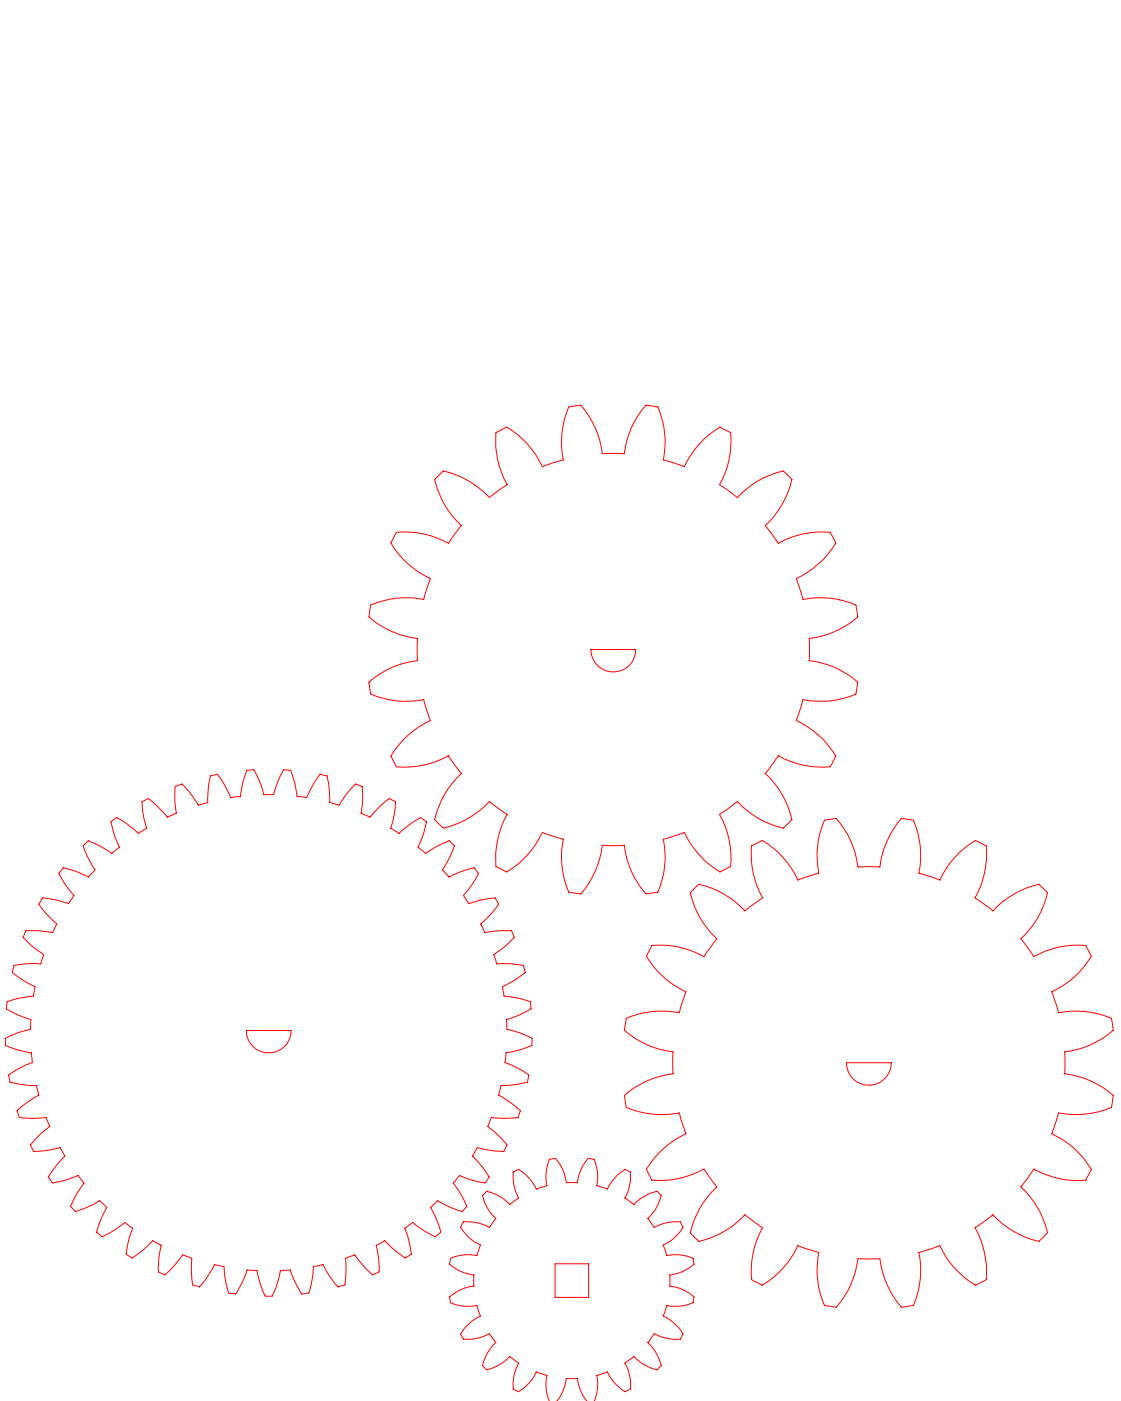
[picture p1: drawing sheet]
<svg xmlns="http://www.w3.org/2000/svg" width="200mm" height="250mm" viewBox="0 0 200 250" stroke-linecap="round" stroke-linejoin="round" font-family="sans-serif">
<!-- layer: Layer 1 -->
<path d="M78.1 85l1-.9 1.2 .2a16.5 16.5 0 0 1 7 4.5l3.2-2.3a16.3 16.3 0 0 1-2-9.3l1.9-1a15.9 15.9 0 0 1 6.4 7.1l3.7-1.2a15.9 15.9 0 0 1 1-9.5l2.1-.3a15.9 15.9 0 0 1 3.9 8.6h3.9a15.6 15.6 0 0 1 3.9-8.6l2.1 .3a16.3 16.3 0 0 1 1 9.5l3.7 1.2a15.9 15.9 0 0 1 6.3-7.1l2 1a15.9 15.9 0 0 1-2 9.3l3.2 2.3a15.7 15.7 0 0 1 8.2-4.7l1.5 1.5a16 16 0 0 1-4.8 8.2l2.4 3.2a15.9 15.9 0 0 1 9.2-2l1 1.9a16.4 16.4 0 0 1-7 6.3l1.2 3.8a15.6 15.6 0 0 1 9.4 1l.3 2.1a15.9 15.9 0 0 1-8.6 3.8v4a15.2 15.2 0 0 1 8.6 3.8l-.3 2.1a15.6 15.6 0 0 1-9.4 1l-1.2 3.8a16.4 16.4 0 0 1 7 6.3l-1 1.9a15.9 15.9 0 0 1-9.2-1.9l-2.4 3.1a16 16 0 0 1 4.8 8.2l-1.5 1.6a15.7 15.7 0 0 1-8.2-4.8l-3.2 2.3a15.9 15.9 0 0 1 2 9.3l-2 1a16.4 16.4 0 0 1-6.3-7.1l-3.7 1.2a16.3 16.3 0 0 1-1 9.5l-2.1 .3a15.6 15.6 0 0 1-3.9-8.7h-3.9a15.9 15.9 0 0 1-3.9 8.7l-2.1-.3a15.9 15.9 0 0 1-1-9.5l-3.7-1.2a16.4 16.4 0 0 1-6.4 7.1l-1.9-1a16.3 16.3 0 0 1 2-9.3l-3.2-2.3a16 16 0 0 1-8.2 4.8l-1.6-1.6a16 16 0 0 1 4.8-8.2l-2.3-3.1a15.9 15.9 0 0 1-9.3 1.9l-1-1.9a15.9 15.9 0 0 1 7.1-6.3l-1.2-3.8a15.6 15.6 0 0 1-9.5-1l-.3-2.1a15.3 15.3 0 0 1 8.7-3.8v-4a15.9 15.9 0 0 1-8.7-3.8l.3-2.1a15.6 15.6 0 0 1 9.5-1l1.2-3.8a15.9 15.9 0 0 1-7.1-6.3l1-1.9a15.9 15.9 0 0 1 9.3 2l2.3-3.2a16 16 0 0 1-4.8-8.2zM105.4 115.9h8a4 4 0 0 1-4 4 4 4 0 0 1-4-4zM15 150.8l.8-.8 2.1 1 2.1 1.3 1.3-1.1-.9-2.2-.6-2.4 1-.7 2.1 1.3 1.8 1.5 1.5-.9-.5-1.7-.4-3 1.2-.6 1.3 1.1 2.1 2.2 1.6-.7-.3-2.4 .1-2.3 1.2-.5 1.9 2.3 1 1.5 1.7-.5v-2.4l.4-2.3 1.1-.3h.2l1 1.5 1.4 2.6 1.7-.2 .4-2.4 .7-2.2 1.2-.1h.1l.8 1.6 1 2.8h1.7l.8-2.3 1-2.1 1.3 .1 .7 2.2 .4 2.4 .4 .1 1.3 .1 1.4-2.6 1-1.5 1.2 .3 .4 2.3 .1 2.4 1.7 .5 1-1.5 1.5-1.9 .4-.4 .6 .2 .6 .3 .1 2.3-.3 2.4 1.6 .7 2.1-2.2 1.3-1.1 1.2 .6-.4 3-.5 1.7 1.3 .8 .2 .1 1.8-1.5 2-1.3 1.1 .7-.6 2.4-.9 2.2 1.3 1.1 3.1-1.8 1.1-.5 .2 .1 .8 .8-.9 2.2-1.2 2.1 1.1 1.3 1.6-.8 1.7-.6 1.2-.2 .3 .3 .5 .6-1.2 2.1-1.5 1.9 .9 1.4 2.4-.6 2.3-.4 .7 1.1-1.5 1.9-1.7 1.7 .4 1 .3 .5 1.8-.3h3l.5 1.2-1.8 1.6-1.9 1.4 .5 1.7h2.4l2.4 .3 .3 1.3-1.9 1.3-2.2 1.2 .3 1.7 3 .4 1.7 .5 .2 1.3-2.2 1.1-2.2 .8 .1 1.8 2.2 .6 2.2 1v1.3l-2.3 .8-2.3 .5-.2 1.7 2.2 1 2 1.2-.2 1.3-1.7 .4-3 .2-.4 1.5v.2l2 1.3 1.9 1.5-.4 1.1-.1 .1-1.7 .2-3-.2-.7 1.6 1.9 1.6 1.6 1.7-.6 1.2-3-.3-1.7-.4-.9 1.5 1.6 1.8 1.4 1.9-.8 1.1-2.3-.5-2.2-.9-1.1 1.4 1.3 2 1.1 2.2-.6 .7-.3 .2-1.6-.6-2.7-1.3-1.3 1.2 1.1 2.1 .7 2.3-1 .8-1.5-.8-2.5-1.8-1.4 1.1 .6 1.7 .6 2.9-1.1 .7-2.4-1.8-1.2-1.3-1.6 .8 .5 2.4 .1 1.8-.1 .6-.4 .2-.7 .3-1.3-1.2-1.9-2.4-1.6 .6v2.4l-.2 2.4-1.2 .3-1.5-1.9-1.2-2-1.5 .3h-.2l-.1 1.8-.7 2.9-1.3 .2-1.1-2.1-.9-2.2-1.8 .2-.7 2.8-.7 1.7h-.2h-1.1l-.7-1.7-.7-2.8-1.8-.2-.9 2.2-1.1 2.1-1.3-.2-.7-2.9-.1-1.8h-.2l-1.6-.3-1.1 2-1.5 1.9-1.2-.3-.3-2.4 .1-2.4-.4-.1-1.2-.5-1.9 2.4-1.3 1.2-1.1-.5v-2.4l.5-2.4-1.6-.8-1.2 1.3-2.4 1.8-.7-.4-.4-.3 .1-.6 .5-2.3 .6-1.7-1.4-1.1-2.5 1.8-1.6 .8-.8-.7-.1-.1 .1-.6 .6-1.7 1-2.1-1.2-1.2-2.1 1.1-2.3 .8-.8-.9 1.1-2.2 1.3-2-1.1-1.4-2.2 .9-2.4 .5-.7-1.1 1.4-1.9 1.6-1.8-.9-1.5-1.7 .4-3 .3-.6-1.2 1.6-1.7 1.9-1.6-.7-1.6-1.8 .2-2.9-.2-.5-1.2 1.9-1.5 2-1.3-.3-1.5-.1-.2-3-.2-1.7-.4-.2-1.3 2-1.2 2.2-1-.2-1.7-2.4-.5-2.2-.8v-.8v-.5l.5-.3 1.6-.7 2.3-.6 .1-1.8-2.3-.8-2.1-1.1 .2-1.3 1.7-.5 3-.4 .2-1.7-2.1-1.2-1.9-1.3 .3-1.3 2.4-.3h2.4l.5-1.7-1.9-1.4-1.8-1.6 .3-.8 .2-.4h3l1.8 .3 .7-1.5-1.7-1.7-1.5-1.9 .6-1.1 2.4 .4 2.3 .6 .6-.8 .4-.6-1.5-1.9-1.2-2.1 .8-.9 1.8 .4 2.7 1.2 1.1-1.3-1.4-2.6-.6-1.7zM123.9 158.5l.8-.7a16 16 0 0 1 8.2 4.7l3.2-2.3a15.9 15.9 0 0 1-2-9.3l1.9-.9a15.9 15.9 0 0 1 6.3 7l3.8-1.2a16.1 16.1 0 0 1 1-9.4l2.1-.4a15.9 15.9 0 0 1 3.9 8.7h3.9a16.2 16.2 0 0 1 3.8-8.7l2.2 .4a15.7 15.7 0 0 1 .9 9.4l3.8 1.2a15.9 15.9 0 0 1 6.3-7l2 .9a16.3 16.3 0 0 1-2 9.3l3.1 2.3a16.4 16.4 0 0 1 8.2-4.7l1.6 1.5a16 16 0 0 1-4.8 8.2l2.3 3.2a15.9 15.9 0 0 1 9.3-2l1 2a15.6 15.6 0 0 1-7.1 6.3l1.2 3.7a16.3 16.3 0 0 1 9.5 1l.3 2.2a15.9 15.9 0 0 1-8.6 3.8v3.9a15.9 15.9 0 0 1 8.6 3.9l-.3 2.1a16.3 16.3 0 0 1-9.5 1l-1.2 3.7a15.9 15.9 0 0 1 7.1 6.4l-1 1.9a15.9 15.9 0 0 1-9.3-2l-2.3 3.2a16.1 16.1 0 0 1 4.8 8.2l-1.6 1.5a16.4 16.4 0 0 1-8.2-4.7l-3.1 2.3a16.5 16.5 0 0 1 2 9.2l-2 1a15.9 15.9 0 0 1-6.3-7l-3.8 1.2a15.7 15.7 0 0 1-.9 9.4l-2.2 .4a16.2 16.2 0 0 1-3.8-8.7h-3.9a15.9 15.9 0 0 1-3.9 8.7l-2.1-.4a16.1 16.1 0 0 1-1-9.4l-3.8-1.2a15.9 15.9 0 0 1-6.3 7l-1.9-1a16.1 16.1 0 0 1 2-9.2l-3.2-2.3a16 16 0 0 1-8.2 4.7l-1.5-1.5a15.7 15.7 0 0 1 4.7-8.2l-2.3-3.2a15.9 15.9 0 0 1-9.3 2l-1-1.9a16.4 16.4 0 0 1 7.1-6.4l-1.2-3.7a16.3 16.3 0 0 1-9.5-1l-.3-2.1a15.9 15.9 0 0 1 8.7-3.9v-3.9a15.9 15.9 0 0 1-8.7-3.8l.3-2.2a16.3 16.3 0 0 1 9.5-1l1.2-3.7a16.1 16.1 0 0 1-7.1-6.3l1-2a15.9 15.9 0 0 1 9.3 2l2.3-3.2a15.7 15.7 0 0 1-4.7-8.2zM44 183.9h7.9a4 4 0 0 1-4 4 4 4 0 0 1-3.9-4zM151 189.6h8a4 4 0 0 1-4 4 4 4 0 0 1-4-4zM99 225.5h6v6h-6zM98 250a7.6 7.6 0 0 1-.4-4.6l-1.9-.6a7.7 7.7 0 0 1-3.2 3.5l-1-.5a7.9 7.9 0 0 1 1-4.6l-1.6-1.1a7.3 7.3 0 0 1-4.2 2.3l-.6-.7 .3-1.2 .9-1.6 1.2-1.3-1.2-1.6-1.6 .7-1.8 .3h-1.2l-.5-.9a5.5 5.5 0 0 1 2.5-2.7l1-.6-.6-1.8a8 8 0 0 1-4.7-.5l-.2-1.1a8.1 8.1 0 0 1 4.4-1.9v-2a7.8 7.8 0 0 1-4.4-1.9l.2-1.1a8 8 0 0 1 4.7-.5l.6-1.8a7 7 0 0 1-3.5-3.3l.5-.9h.6l2.4 .3 1.6 .7 1.2-1.6-.9-.8-.6-1-.9-2.3 .8-.7 1.1 .3 1.6 .9 1.3 1.1 1.6-1.1-.8-2.3-.2-1.2v-1.2l1-.4 1.9 1.5 .7 1 .6 1 1.9-.6-.2-1.8 .2-1.8 .4-1.1 1-.2a6.7 6.7 0 0 1 2 4.3h2a7.1 7.1 0 0 1 2.1-4.3l.8 .2a2.92 2.92 0 0 1 .6 1.7l.1 1.8-.1 1.2 1.9 .6 .9-1.5 .8-1 .9-.7 .5-.3 1 .4v1.2l-.2 1.2-.3 1.2-.5 1.1 1.6 1.1 1.3-1.1 1.6-.9 1.2-.3 .5 .4 .3 .3-.6 1.7-.6 1.1-1.2 1.3 1.1 1.6 1.7-.7 1.2-.2 1.2-.1h.6l.4 .9a6.9 6.9 0 0 1-3.5 3.3l.7 1.8a8 8 0 0 1 4.6 .5l.2 1.1a7.8 7.8 0 0 1-4.3 1.9v2a8.1 8.1 0 0 1 4.3 1.9l-.2 1.1a8 8 0 0 1-4.6 .5l-.7 1.8a8.3 8.3 0 0 1 3.5 3.2l-.4 1a8.1 8.1 0 0 1-4.7-1l-1.1 1.6a8.2 8.2 0 0 1 2.4 4.1l-.8 .7a8.2 8.2 0 0 1-4.1-2.3l-1.6 1.1a7.9 7.9 0 0 1 1 4.6l-1 .5a7.7 7.7 0 0 1-3.1-3.5l-1.9 .6a7.3 7.3 0 0 1-.5 4.6M99.3 250a7.7 7.7 0 0 0 1.7-4h2a7.6 7.6 0 0 0 1.7 4" fill="none" stroke="#f00" stroke-width=".18"/>
</svg>
